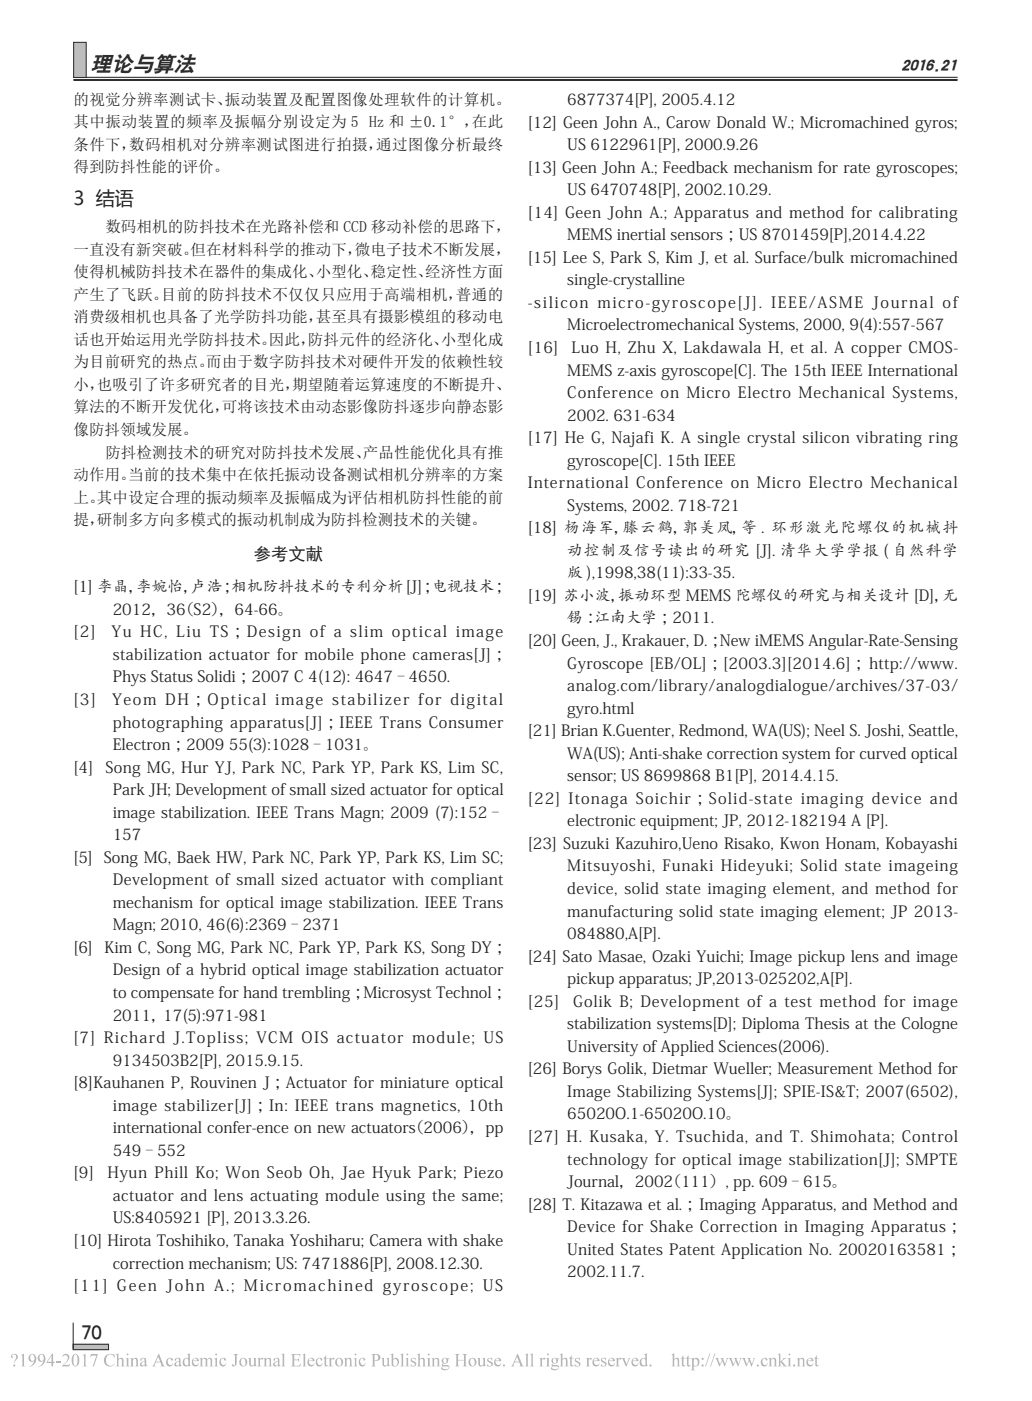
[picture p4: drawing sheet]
<svg xmlns="http://www.w3.org/2000/svg" width="210mm" height="285mm" viewBox="0 0 210 285" stroke-linecap="round" stroke-linejoin="round" font-family="sans-serif">
<defs><g id="words">
<text font-size="4.4" fill="#231f20" x="18.5" y="14.2">理论与算法</text>
<text font-size="4.2" fill="#231f20" x="16.5" y="272.6">70</text>
<text font-size="3.9" fill="#231f20" x="14.9" y="41.7">3 结语</text>
<text font-size="3.5" fill="#231f20" x="51.6" y="113.9">参考文献</text>
<text font-size="3.3" fill="#231f20" x="183.5" y="14.4">2016.21</text>
<g font-size="3.2" fill="#231f20">
<text x="14.9" y="21.3">的视觉分辨率测试卡、</text>
<text x="45.7" y="21.3">振动装置及配置图像处理软件的计算机。</text>
<text x="115.4" y="21.4">6877374[P], 2005.4.12</text>
<text x="14.9" y="25.9">其中振动装置的频率及振幅分别设定为 5 Hz 和 ±0.1°，</text>
<text x="96" y="25.9">在此</text>
<text x="107.4" y="25.9">[12] Geen John A., Carow Donald W.; Micromachined gyros;</text>
<text x="14.9" y="30.5">条件下，</text>
<text x="14.9" y="35">得到防抖性能的评价。</text>
<text x="26.3" y="30.5">数码相机对分辨率测试图进行拍摄，</text>
<text x="76.5" y="30.5">通过图像分析最终</text>
<text x="107.4" y="35.1">[13] Geen John A.; Feedback mechanism for rate gyroscopes;</text>
<text x="115.4" y="30.5">US 6122961[P], 2000.9.26</text>
<text x="115.4" y="39.7">US 6470748[P], 2002.10.29.</text>
<text x="21.4" y="47.2">数码相机的防抖技术在光路补偿和 CCD 移动补偿的思路下，</text>
<text x="107.4" y="44.3">[14] Geen John A.; Apparatus and method for calibrating</text>
<text x="14.9" y="51.8">一直没有新突破。</text>
<text x="38.8" y="51.8">但在材料科学的推动下，</text>
<text x="72.2" y="51.8">微电子技术不断发展，</text>
<text x="107.4" y="53.5">[15] Lee S, Park S, Kim J, et al. Surface/bulk micromachined</text>
<text x="115.4" y="48.9">MEMS inertial sensors ；US 8701459[P],2014.4.22</text>
<text x="14.9" y="56.4">使得机械防抖技术在器件的集成化、</text>
<text x="64.2" y="56.4">小型化、</text>
<text x="75.4" y="56.4">稳定性、</text>
<text x="86.5" y="56.4">经济性方面</text>
<text x="115.4" y="58">single-crystalline</text>
<text x="14.9" y="61">产生了飞跃。</text>
<text x="14.9" y="65.6">消费级相机也具备了光学防抖功能，</text>
<text x="32.8" y="61">目前的防抖技术不仅仅只应用于高端相机，</text>
<text x="64.2" y="65.6">甚至具有摄影模组的移动电</text>
<text x="92.7" y="61">普通的</text>
<text x="107.4" y="62.6">-silicon micro-gyroscope[J]. IEEE/ASME Journal of</text>
<text x="14.9" y="70.2">话也开始运用光学防抖技术。</text>
<text x="54.7" y="70.2">因此，</text>
<text x="62.7" y="70.2">防抖元件的经济化、</text>
<text x="89.7" y="70.2">小型化成</text>
<text x="107.4" y="71.8">[16]</text>
<text x="115.4" y="67.2">Microelectromechanical Systems, 2000, 9(4):557-567</text>
<text x="116.3" y="71.8">Luo H, Zhu X, Lakdawala H, et al. A copper CMOS-</text>
<text x="14.9" y="74.7">为目前研究的热点。</text>
<text x="42" y="74.7">而由于数字防抖技术对硬件开发的依赖性较</text>
<text x="115.4" y="76.4">MEMS z-axis gyroscope[C]. The 15th IEEE International</text>
<text x="14.9" y="79.3">小，</text>
<text x="14.9" y="83.9">算法的不断开发优化，</text>
<text x="19.7" y="79.3">也吸引了许多研究者的目光，</text>
<text x="45.2" y="83.9">可将该技术由动态影像防抖逐步向静态影</text>
<text x="59.5" y="79.3">期望随着运算速度的不断提升、</text>
<text x="115.4" y="81">Conference on Micro Electro Mechanical Systems,</text>
<text x="14.9" y="88.5">像防抖领域发展。</text>
<text x="115.4" y="85.6">2002. 631-634</text>
<text x="21.4" y="93.1">防抖检测技术的研究对防抖技术发展、</text>
<text x="73.9" y="93.1">产品性能优化具有推</text>
<text x="107.4" y="90.1">[17] He G, Najafi K. A single crystal silicon vibrating ring</text>
<text x="115.4" y="94.7">gyroscope[C]. 15th IEEE</text>
<text x="14.9" y="97.7">动作用。</text>
<text x="26.1" y="97.7">当前的技术集中在依托振动设备测试相机分辨率的方案</text>
<text x="107.4" y="99.3">International Conference on Micro Electro Mechanical</text>
<text x="14.9" y="102.3">上。</text>
<text x="14.9" y="106.8">提，</text>
<text x="19.7" y="106.8">研制多方向多模式的振动机制成为防抖检测技术的关键。</text>
<text x="19.7" y="102.3">其中设定合理的振动频率及振幅成为评估相机防抖性能的前</text>
<text x="115.4" y="103.9">Systems, 2002. 718-721</text>
<text x="107.4" y="108.5">[18] 杨海军，滕云鹤，郭美凤，等 . 环形激光陀螺仪的机械抖</text>
<text x="115.4" y="113.1">动控制及信号读出的研究 [J]. 清华大学学报 ( 自然科学</text>
<text x="115.4" y="117.7">版 ),1998,38(11):33-35.</text>
<text x="14.9" y="120.5">[1] 李晶，</text>
<text x="22.9" y="125.1">2012，36</text>
<text x="27.7" y="120.5">李婉怡，</text>
<text x="36.2" y="125.1">（S2）</text>
<text x="38.8" y="120.5">卢浩；</text>
<text x="44.6" y="125.1">，64-66。</text>
<text x="47.1" y="120.5">相机防抖技术的专利分析 [J]；</text>
<text x="87.8" y="120.5">电视技术；</text>
<text x="107.4" y="122.2">[19] 苏小波，</text>
<text x="125.9" y="122.2">振动环型 MEMS 陀螺仪的研究与相关设计 [D]，</text>
<text x="191.8" y="122.2">无</text>
<text x="14.9" y="129.6">[2]</text>
<text x="22.7" y="129.6">Yu HC, Liu TS ；Design of a slim optical image</text>
<text x="107.4" y="131.4">[20] Geen, J., Krakauer, D. ；</text>
<text x="115.4" y="126.8">锡 ：</text>
<text x="121" y="126.8">江南大学 ；2011.</text>
<text x="146.4" y="131.4">New iMEMS Angular-Rate-Sensing</text>
<text x="22.9" y="134.2">stabilization actuator for mobile phone cameras[J] ；</text>
<text x="115.4" y="136">Gyroscope [EB/OL] ；[2003.3][2014.6] ；http://www.</text>
<text x="14.9" y="143.4">[3]</text>
<text x="22.8" y="143.4">Yeom DH ；Optical image stabilizer for digital</text>
<text x="22.9" y="138.8">Phys Status Solidi ；2007 C 4(12): 4647–4650.</text>
<text x="115.4" y="140.6">analog.com/library/analogdialogue/archives/37-03/</text>
<text x="22.9" y="148">photographing apparatus[J] ；IEEE Trans Consumer</text>
<text x="107.4" y="149.8">[21] Brian K.Guenter, Redmond, WA(US); Neel S. Joshi, Seattle,</text>
<text x="115.4" y="145.2">gyro.html</text>
<text x="22.9" y="152.6">Electron ；2009 55(3):1028–1031。</text>
<text x="115.4" y="154.4">WA(US); Anti-shake correction system for curved optical</text>
<text x="14.9" y="157.2">[4]</text>
<text x="21.5" y="157.2">Song MG, Hur YJ, Park NC, Park YP, Park KS, Lim SC,</text>
<text x="22.9" y="161.8">Park JH; Development of small sized actuator for optical</text>
<text x="115.4" y="158.9">sensor; US 8699868 B1[P], 2014.4.15.</text>
<text x="22.9" y="166.3">image stabilization. IEEE Trans Magn; 2009 (7):152–</text>
<text x="107.4" y="163.5">[22] Itonaga Soichir ；Solid-state imaging device and</text>
<text x="22.9" y="170.9">157</text>
<text x="107.4" y="172.7">[23] Suzuki Kazuhiro,Ueno Risako, Kwon Honam, Kobayashi</text>
<text x="115.4" y="168.1">electronic equipment; JP, 2012-182194 A [P].</text>
<text x="14.9" y="175.5">[5]</text>
<text x="21.1" y="175.5">Song MG, Baek HW, Park NC, Park YP, Park KS, Lim SC;</text>
<text x="115.4" y="177.3">Mitsuyoshi, Funaki Hideyuki; Solid state imageing</text>
<text x="22.9" y="180.1">Development of small sized actuator with compliant</text>
<text x="22.9" y="184.7">mechanism for optical image stabilization. IEEE Trans</text>
<text x="115.4" y="181.9">device, solid state imaging element, and method for</text>
<text x="22.9" y="189.3">Magn; 2010, 46(6):2369–2371</text>
<text x="115.4" y="186.5">manufacturing solid state imaging element; JP 2013-</text>
<text x="115.4" y="191">084880,A[P].</text>
<text x="14.9" y="193.9">[6]</text>
<text x="21.3" y="193.9">Kim C, Song MG, Park NC, Park YP, Park KS, Song DY ；</text>
<text x="107.4" y="195.6">[24] Sato Masae, Ozaki Yuichi; Image pickup lens and image</text>
<text x="22.9" y="198.4">Design of a hybrid optical image stabilization actuator</text>
<text x="22.9" y="203">to compensate for hand trembling ；Microsyst Technol ；</text>
<text x="115.4" y="200.2">pickup apparatus; JP,2013-025202,A[P].</text>
<text x="22.9" y="207.6">2011，17(5):971-981</text>
<text x="107.4" y="204.8">[25]</text>
<text x="115.4" y="209.4">stabilization systems[D]; Diploma Thesis at the Cologne</text>
<text x="116.6" y="204.8">Golik B; Development of a test method for image</text>
<text x="14.9" y="212.2">[7] Richard J.Topliss; VCM OIS actuator module; US</text>
<text x="115.4" y="214">University of Applied Sciences(2006).</text>
<text x="14.9" y="221.4">[8]Kauhanen P, Rouvinen J ；Actuator for miniature optical</text>
<text x="22.9" y="216.8">9134503B2[P], 2015.9.15.</text>
<text x="107.4" y="218.6">[26] Borys Golik, Dietmar Wueller; Measurement Method for</text>
<text x="22.9" y="226">image stabilizer[J] ；In: IEEE trans magnetics, 10th</text>
<text x="115.4" y="223.1">Image Stabilizing Systems[J]; SPIE-IS&amp;T; 2007(6502),</text>
<text x="115.4" y="227.7">65020O.1-65020O.10。</text>
<text x="22.9" y="230.5">international confer-ence on new actuators</text>
<text x="83" y="230.5">（2006）</text>
<text x="95.6" y="230.5">，pp</text>
<text x="107.4" y="232.3">[27] H. Kusaka, Y. Tsuchida, and T. Shimohata; Control</text>
<text x="14.9" y="239.7">[9]</text>
<text x="21.9" y="239.7">Hyun Phill Ko; Won Seob Oh, Jae Hyuk Park; Piezo</text>
<text x="22.9" y="235.1">549–552</text>
<text x="115.4" y="236.9">technology for optical image stabilization[J]; SMPTE</text>
<text x="22.9" y="244.3">actuator and lens actuating module using the same;</text>
<text x="115.4" y="241.5">Journal，2002</text>
<text x="135.4" y="241.5">（111）, pp. 609–615。</text>
<text x="22.9" y="248.9">US:8405921 [P], 2013.3.26.</text>
<text x="107.4" y="246.1">[28] T. Kitazawa et al. ；Imaging Apparatus, and Method and</text>
<text x="115.4" y="250.7">Device for Shake Correction in Imaging Apparatus ；</text>
<text x="14.9" y="253.5">[10] Hirota Toshihiko, Tanaka Yoshiharu; Camera with shake</text>
<text x="115.4" y="255.2">United States Patent Application No. 20020163581 ；</text>
<text x="14.9" y="262.6">[11] Geen John A.; Micromachined gyroscope; US</text>
<text x="22.9" y="258.1">correction mechanism; US: 7471886[P], 2008.12.30.</text>
<text x="115.4" y="259.8">2002.11.7.</text>
</g>
</g></defs>
<path d="M14.9 15.7h180" fill="none" stroke="#231f20" stroke-width=".2"/>
<path d="M14.9 16.3h180" fill="none" stroke="#231f20" stroke-width=".4"/>
<path d="M15 8.6h2.5v7.2h-2.5z" fill="#bcbdc0"/>
<path d="M15 8.6h2.5v7.2h-2.5z" fill="none" stroke="#231f20" stroke-width=".2"/>
<path d="M14.9 273.5h7.2v1.1h-7.2z" fill="#bcbdc0"/>
<path d="M14.9 273.5h7.2v1.1h-7.2zM14.9 269.1v5.3" fill="none" stroke="#231f20" stroke-width=".2"/>
<g fill="#b3b3b3">
<path d="M2.3 275.7a.73 .73 0 0 1 1.2 0 .73 .73 0 0 1-.3 1.1l-.3 .5v-.4a.93 .93 0 0 0 .1-1.3l-.2-.1a.48 .48 0 0 0-.3 .7l-.2-.1zM2.7 277.8a.22 .22 0 0 1 .4 0 .22 .22 0 0 1-.4 0z" fill-rule="evenodd"/>
<path d="M136.6 275.5l.6-.2v1.2a.54 .54 0 0 1 .7-.3 .54 .54 0 0 1 .3 .8v.8l.3 .1h-.9l.3-.2v-1a.35 .35 0 0 0-.3-.3 .35 .35 0 0 0-.4 .3v1.1l.3 .1h-.9l.3-.2v-2z" fill-rule="evenodd"/>
<path d="M8 275.5a.93 .93 0 0 1 1.1 .3 .93 .93 0 0 1 .1 1.2 1.34 1.34 0 0 1-1.5 .9 1.26 1.26 0 0 0 1.1-1 .77 .77 0 0 1-1.1-.3 .77 .77 0 0 1 .3-1.1zM8.3 275.6a.64 .64 0 0 0-.3 .8 .64 .64 0 0 0 .9 .3 .99 .99 0 0 0-.5-1.2z" fill-rule="evenodd"/>
<path d="M10.6 275.4h.2v1.6h.3v.3h-.3v.6h-.3v-.6h-1v-.2zM10.5 275.8l-.8 1.2h.8z" fill-rule="evenodd"/>
<path d="M11.4 276.9h1v.3h-1z" fill-rule="evenodd"/>
<path d="M12.9 275.6a.73 .73 0 0 1 1 0 .73 .73 0 0 1 0 1l-.9 1.1h.9l.4-.2-.2 .4h-1.5a2.65 2.65 0 0 0 1.2-1.9 .6 .6 0 0 0-.6-.3 .6 .6 0 0 0-.5 .4z" fill-rule="evenodd"/>
<path d="M14.9 275.6a.67 .67 0 0 1 .8-.1 .67 .67 0 0 1 .4 .6 1.34 1.34 0 0 1-.7 1.9 1.53 1.53 0 0 1-.5-2.4zM15.2 275.5a2.28 2.28 0 0 0 0 2.3h.3a2.23 2.23 0 0 0 0-2.3z" fill-rule="evenodd"/>
<path d="M16.8 275.7l.6-.3v2.3l.3 .2h-.9l.3-.1v-1.7v-.4z" fill-rule="evenodd"/>
<path d="M40.5 276.4l.6-.2v.4a.52 .52 0 0 1 .5-.4 .52 .52 0 0 1 .5 .4 .53 .53 0 0 1 .7-.4 .53 .53 0 0 1 .4 .7v.8l.2 .2h-.8l.3-.2v-.9a.35 .35 0 0 0-.3-.4 .35 .35 0 0 0-.4 .3v1.1l.2 .1h-.8l.2-.1v-1a.37 .37 0 0 0-.2-.4 .37 .37 0 0 0-.5 .2v1.1l.3 .2h-.8l.2-.1v-1.3z" fill-rule="evenodd"/>
<path d="M120.8 276.5a.67 .67 0 0 1 .8-.3 .67 .67 0 0 1 .4 .7h-1.2a.6 .6 0 0 0 .4 .8 .6 .6 0 0 0 .8-.4 .74 .74 0 0 1-1 .7 .74 .74 0 0 1-.4-1.1zM121 276.4l-.2 .4h.8a.39 .39 0 0 0-.2-.4 .39 .39 0 0 0-.4 0z" fill-rule="evenodd"/>
<path d="M23.5 275.5l.6-.2v1.2a.55 .55 0 0 1 .7-.2 .55 .55 0 0 1 .3 .7v.7l.3 .2h-.8l.2-.2v-1a.35 .35 0 0 0-.3-.3 .35 .35 0 0 0-.4 .3v1l.3 .2h-.9l.3-.1v-.2v-1.8v-.2z" fill-rule="evenodd"/>
<path d="M73.2 276.5a.54 .54 0 0 1 .7-.4 .54 .54 0 0 1 .3 .7h-.1a.42 .42 0 0 0-.5-.5 .42 .42 0 0 0-.3 .6 .59 .59 0 0 0 .4 .8 .59 .59 0 0 0 .7-.4 .75 .75 0 0 1-1 .6 .75 .75 0 0 1-.4-1z" fill-rule="evenodd"/>
<path d="M4.2 275.7l.7-.3v2.4l.3 .1h-.9l.3-.1v-2z" fill-rule="evenodd"/>
<path d="M48.6 277.1a.85 .85 0 0 1 1.7 0 .85 .85 0 0 1-1.7 0zM49.2 276.5a.86 .86 0 0 0 .5 1.3 .91 .91 0 0 0-.3-1.5z" fill-rule="evenodd"/>
<path d="M123.9 276.5a.69 .69 0 0 1 .8-.3 .69 .69 0 0 1 .4 .7h-1.2a.6 .6 0 0 0 .4 .7 .6 .6 0 0 0 .8-.3 .73 .73 0 0 1-1 .7 .73 .73 0 0 1-.4-1.1zM124.1 276.4l-.2 .4h.9a.4 .4 0 0 0-.3-.4 .4 .4 0 0 0-.4 0z" fill-rule="evenodd"/>
<path d="M34.1 276.5a.56 .56 0 0 1 .6-.3 .56 .56 0 0 1 .4 .5 .27 .27 0 0 1-.3 0 .27 .27 0 0 1-.1-.3 .6 .6 0 0 0-.6 .3 .6 .6 0 0 0 .2 .8 .55 .55 0 0 0 .5 .2 .55 .55 0 0 0 .5-.4 .76 .76 0 0 1-1 .6 .76 .76 0 0 1-.5-1z" fill-rule="evenodd"/>
<path d="M83.7 276.4l.9-.2v.6a.45 .45 0 0 0-.3-.4 .45 .45 0 0 0-.5 .1v.2l.3 .2a.59 .59 0 0 1 .5 .8 .59 .59 0 0 1-.9 .2l-.1 .1v-.6a.45 .45 0 0 0 .3 .4 .45 .45 0 0 0 .5-.2v-.2l-.7-.4-.1-.3z" fill-rule="evenodd"/>
<path d="M39.2 276.5a.69 .69 0 0 1 .8-.3 .69 .69 0 0 1 .5 .7h-1.2a.6 .6 0 0 0 .3 .7 .6 .6 0 0 0 .8-.3 .73 .73 0 0 1-.9 .7 .73 .73 0 0 1-.4-1.1zM39.4 276.4l-.1 .4h.8a.4 .4 0 0 0-.2-.4 .4 .4 0 0 0-.5 0z" fill-rule="evenodd"/>
<path d="M18.6 275.4h1.3l-.8 2.6h-.2l.7-2.2h-1l-.2 .3z" fill-rule="evenodd"/>
<path d="M128.7 276.5a.69 .69 0 0 1 .8-.3 .69 .69 0 0 1 .4 .7h-1.2a.6 .6 0 0 0 .4 .7 .6 .6 0 0 0 .8-.3 .73 .73 0 0 1-1 .7 .73 .73 0 0 1-.4-1.1zM128.9 276.4l-.2 .4h.8a.4 .4 0 0 0-.2-.4 .4 .4 0 0 0-.4 0z" fill-rule="evenodd"/>
<path d="M44.8 276.5a.54 .54 0 0 1 .7-.4 .54 .54 0 0 1 .4 .7h-.2a.42 .42 0 0 0-.5-.5 .42 .42 0 0 0-.3 .6 .59 .59 0 0 0 .4 .8 .59 .59 0 0 0 .7-.4 .75 .75 0 0 1-.9 .6 .75 .75 0 0 1-.4-1z" fill-rule="evenodd"/>
<path d="M47.5 275.4h1l-.3 .3v1.4a.62 .62 0 0 1-.2 .7 .62 .62 0 0 1-.8 0l.1-.3 .2 .1 .2 .3 .1-.3v-1.9z" fill-rule="evenodd"/>
<path d="M50.4 276.3h.6v1.1a.36 .36 0 0 0 .3 .4 .36 .36 0 0 0 .4-.3v-1.1l-.2-.1h.5v1.4l.3 .1-.6 .2v-.3a.54 .54 0 0 1-.6 .3 .54 .54 0 0 1-.4-.7v-.9z" fill-rule="evenodd"/>
<path d="M52.3 276.4l.6-.2v.4l.4-.4a.18 .18 0 0 1 .3 .1 .18 .18 0 0 1-.2 .3l-.3-.1-.2 .2v1.1l.3 .1h-.9l.3-.1v-.2v-1.1z" fill-rule="evenodd"/>
<path d="M100.8 276.5a.69 .69 0 0 1 .7-.3 .69 .69 0 0 1 .5 .7h-1.2a.6 .6 0 0 0 .4 .7 .6 .6 0 0 0 .7-.3 .73 .73 0 0 1-.9 .7 .73 .73 0 0 1-.4-1.1zM100.9 276.4l-.1 .4h.8a.4 .4 0 0 0-.2-.4 .4 .4 0 0 0-.5 0z" fill-rule="evenodd"/>
<path d="M57.3 275.5l.5-.2v2.5l.3 .1h-.8l.2-.1v-.2v-1.9z" fill-rule="evenodd"/>
<path d="M55.8 276.4a.6 .6 0 0 1 .7-.2 .6 .6 0 0 1 .3 .6l.1 1 .2-.1-.4 .3-.1-.3a.49 .49 0 0 1-.8 .3 .49 .49 0 0 1-.1-.8l.9-.3-.1-.3a.35 .35 0 0 0-.4-.2 .35 .35 0 0 0-.2 .4l-.3-.2zM56 277.3l-.1 .3 .2 .2 .5-.2v-.6z" fill-rule="evenodd"/>
<path d="M59.2 275.4h1.9v.6l-.3-.4h-.9v1l.8-.1 .2-.3v.9l-.2-.4h-.8v1l.1 .1a.89 .89 0 0 0 1.2-.5l-.1 .6h-1.9l.3-.1v-.3v-1.8z" fill-rule="evenodd"/>
<path d="M61.5 275.5l.6-.2v2.4l.2 .2h-.8l.3-.1v-2.1z" fill-rule="evenodd"/>
<path d="M87.1 275.5a.2 .2 0 0 1 .4 0 .2 .2 0 0 1-.4 0zM86.8 276.4l.6-.2v1.5l.3 .2h-.8l.2-.1v-1.3z" fill-rule="evenodd"/>
<path d="M66.3 275.7l.1 .6h.4v.1h-.4v1.2l.1 .2 .3-.1a.38 .38 0 0 1-.5 .3 .38 .38 0 0 1-.3-.5v-1.1l-.2-.1z" fill-rule="evenodd"/>
<path d="M125.2 276.4l.6-.2v.4l.3-.3 .2-.1a.21 .21 0 0 1 .1 .4 .2 .2 0 0 1-.3-.1l-.3 .2v1l.3 .2h-.9l.3-.1v-1.3z" fill-rule="evenodd"/>
<path d="M66.8 276.4l.6-.2v.4l.3-.3 .2-.1a.21 .21 0 0 1 .1 .4 .21 .21 0 0 1-.4-.1l-.2 .2v1l.3 .2h-.9l.3-.1v-1.3z" fill-rule="evenodd"/>
<path d="M122.4 276.4l.9-.2v.6a.47 .47 0 0 0-.3-.4 .47 .47 0 0 0-.5 .1l.3 .4a.59 .59 0 0 1 .6 .8 .59 .59 0 0 1-1 .2l-.1 .1v-.6a.48 .48 0 0 0 .3 .4 .48 .48 0 0 0 .6-.2l-.1-.2-.7-.4-.1-.3z" fill-rule="evenodd"/>
<path d="M72.2 275.5a.18 .18 0 0 1 .3 0 .18 .18 0 0 1-.3 0zM71.9 276.4l.6-.2v1.5l.3 .2h-.9l.3-.1v-.2v-1.1z" fill-rule="evenodd"/>
<path d="M25.8 275.5a.18 .18 0 0 1 .3 0 .18 .18 0 0 1-.3 0zM25.5 276.4l.6-.2v1.5l.3 .2h-.8l.2-.1v-1.3z" fill-rule="evenodd"/>
<path d="M75.5 275.4h.9a.74 .74 0 0 1 1 .8 .74 .74 0 0 1-1.1 .6h-.1v.9l.4 .2h-1.1l.3-.1 .1-.3v-1.8zM76.2 275.6v1.1a.57 .57 0 0 0 .8-.6 .57 .57 0 0 0-.8-.5z" fill-rule="evenodd"/>
<path d="M77.6 276.3h.5v1.1a.36 .36 0 0 0 .3 .4 .36 .36 0 0 0 .5-.3l-.1-1.1-.2-.1h.5v1.2l.1 .3h.2l-.5 .2v-.3a.54 .54 0 0 1-.7 .3 .54 .54 0 0 1-.4-.7v-.8z" fill-rule="evenodd"/>
<path d="M43.8 275.5a.2 .2 0 0 1 .4 0 .2 .2 0 0 1-.4 0zM43.6 276.4l.5-.2 .1 1.5 .2 .2h-.8l.2-.1 .1-.2-.1-1.1z" fill-rule="evenodd"/>
<path d="M81.5 275.5l.5-.2v2.5l.3 .1h-.8l.2-.1v-.2v-1.9z" fill-rule="evenodd"/>
<path d="M82.7 275.5a.2 .2 0 0 1 .4 0 .2 .2 0 0 1-.4 0zM82.5 276.4l.6-.2v1.5l.2 .2h-.8l.2-.1v-1.3z" fill-rule="evenodd"/>
<path d="M35.6 276.5a.61 .61 0 0 1 .7-.3 .61 .61 0 0 1 .4 .6l.1 1 .2-.1-.4 .3-.1-.3a.49 .49 0 0 1-.8 .3 .49 .49 0 0 1-.1-.8l.9-.3-.1-.3a.35 .35 0 0 0-.4-.2 .35 .35 0 0 0-.2 .4l-.2-.1zM35.9 277.3l-.1 .3 .2 .2 .5-.2v-.6z" fill-rule="evenodd"/>
<path d="M62.8 276.5a.67 .67 0 0 1 .8-.3 .67 .67 0 0 1 .4 .7h-1.2a.6 .6 0 0 0 .4 .8 .6 .6 0 0 0 .8-.4 .74 .74 0 0 1-1 .7 .74 .74 0 0 1-.4-1.1zM63 276.4l-.2 .4h.8a.39 .39 0 0 0-.2-.4 .39 .39 0 0 0-.4 0z" fill-rule="evenodd"/>
<path d="M140.6 276.4l.6-.2v.4a.62 .62 0 0 1 .7-.3 .62 .62 0 0 1 .4 .7 .76 .76 0 0 1-.3 .8 .76 .76 0 0 1-.8 0v.8l.2 .2h-.9l.3-.2v-.2v-1.9zM141.2 276.7v.6a.46 .46 0 0 0 .5 .6 .46 .46 0 0 0 .3-.7 .49 .49 0 0 0-.2-.7 .49 .49 0 0 0-.6 .2z" fill-rule="evenodd"/>
<path d="M87.7 276.4l.6-.2v.3a.54 .54 0 0 1 .7-.3 .54 .54 0 0 1 .4 .7v.9l.2 .1h-.8l.3-.2v-.8l-.1-.4-.2-.1-.5 .3v1l.3 .2h-.8l.2-.2v-1.2z" fill-rule="evenodd"/>
<path d="M90.1 276.4l.4-.2 .9 .1v.2h-.3a.68 .68 0 0 1-.1 .8 .68 .68 0 0 1-.8 .1l-.1 .2 .3 .1a.73 .73 0 0 1 1 .5 .98 .98 0 0 1-1.6 .2l.3-.5-.2-.2 .3-.4-.3-.5zM90.3 276.4a.48 .48 0 0 0-.1 .6 .48 .48 0 0 0 .6 .2 .48 .48 0 0 0 .1-.6 .48 .48 0 0 0-.6-.2zM90.1 277.9l-.1 .3a.73 .73 0 0 0 .7 .3 .73 .73 0 0 0 .6-.4z" fill-rule="evenodd"/>
<path d="M109.7 276.4l.6-.2v.4l.3-.3 .2-.1a.21 .21 0 0 1 .1 .4 .21 .21 0 0 1-.4-.1l-.2 .2v1l.3 .2h-.9l.3-.1v-1.3z" fill-rule="evenodd"/>
<path d="M92.5 275.4h1.1l-.4 .3v.9h1.2v-1l-.3-.2h1l-.3 .3v2l.3 .2h-1l.3-.1v-1.1h-1.2v1l.4 .2h-1.1l.3-.1 .1-.3v-1.8z" fill-rule="evenodd"/>
<path d="M162.1 276.4l.6-.2v.3a.52 .52 0 0 1 .6-.3 .52 .52 0 0 1 .4 .7v.9l.2 .1h-.8h.2l.1-.3v-.9l-.3-.3-.4 .3v1.1l.2 .1h-.8l.3-.2v-1.2z" fill-rule="evenodd"/>
<path d="M97.1 276.3h.6v1.1a.36 .36 0 0 0 .2 .4 .36 .36 0 0 0 .5-.3l-.1-1.1-.2-.1h.6v1.4l.3 .1-.6 .2v-.3a.54 .54 0 0 1-.7 .3 .54 .54 0 0 1-.4-.7v-.9z" fill-rule="evenodd"/>
<path d="M99.3 276.4l.9-.2v.6a.47 .47 0 0 0-.3-.4 .47 .47 0 0 0-.5 .1l.2 .4a.59 .59 0 0 1 .6 .8 .59 .59 0 0 1-1 .2l-.1 .1v-.6a.48 .48 0 0 0 .4 .4 .48 .48 0 0 0 .5-.2l-.1-.2-.7-.4-.1-.3z" fill-rule="evenodd"/>
<path d="M64.5 276.5a.54 .54 0 0 1 .6-.4 .54 .54 0 0 1 .4 .7h-.2a.42 .42 0 0 0-.5-.5 .42 .42 0 0 0-.3 .6 .59 .59 0 0 0 .4 .8 .59 .59 0 0 0 .8-.4 .75 .75 0 0 1-1 .6 .75 .75 0 0 1-.4-1z" fill-rule="evenodd"/>
<path d="M151 276.3h.7l-.1 .1 .4 1.1 .4-.8-.4-.4h.8l-.2 .2 .4 1 .4-1.1-.2-.1h.5l-.7 1.7-.6-1.1-.6 1.1-.6-1.5z" fill-rule="evenodd"/>
<path d="M105.3 275.4l1 2.3 .3 .2h-1l.3-.2-.2-.6h-1l-.2 .6 .2 .2h-.7l.4-.4zM105.2 276l-.5 1h.9z" fill-rule="evenodd"/>
<path d="M106.8 275.5l.6-.2v2.4l.2 .2h-.8l.3-.2v-2z" fill-rule="evenodd"/>
<path d="M107.9 275.5l.5-.2v2.3l.1 .2 .2 .1h-.8l.2-.1v-.2v-1.8v-.2z" fill-rule="evenodd"/>
<path d="M38.1 275.5l.5-.2v2.4l.3 .1-.6 .2v-.3a.74 .74 0 0 1-1 0 .74 .74 0 0 1 0-1l.4-.5 .6 .2v-.7zM37.7 276.5a.77 .77 0 0 0 .5 1.2l.1-.1v-.8a.39 .39 0 0 0-.2-.4 .39 .39 0 0 0-.4 .1z" fill-rule="evenodd"/>
<path d="M111.3 275.5a.2 .2 0 0 1 .4 0 .2 .2 0 0 1-.4 0zM111.1 276.4l.6-.2v1.6l.2 .1h-.8l.2-.2v-1.2z" fill-rule="evenodd"/>
<path d="M112.4 276.4l.5-.2 .9 .2-.4 .1a.68 .68 0 0 1-.1 .8 .68 .68 0 0 1-.8 .1l-.1 .2 .3 .1a.72 .72 0 0 1 1.1 .5 .9 .9 0 0 1-.8 .6 .9 .9 0 0 1-.9-.5l.3-.4-.1-.3 .2-.3-.3-.3zM112.6 276.4a.49 .49 0 0 0-.1 .6 .49 .49 0 0 0 .6 .2 .5 .5 0 0 0 .1-.6 .5 .5 0 0 0-.6-.2zM112.5 277.9l-.2 .3a.73 .73 0 0 0 .7 .3 .73 .73 0 0 0 .6-.4z" fill-rule="evenodd"/>
<path d="M155.1 276.5a.56 .56 0 0 1 .6-.3 .56 .56 0 0 1 .4 .5 .27 .27 0 0 1-.3 0 .27 .27 0 0 1-.1-.3 .6 .6 0 0 0-.6 .3 .6 .6 0 0 0 .2 .8 .55 .55 0 0 0 .5 .2 .55 .55 0 0 0 .5-.4 .76 .76 0 0 1-1 .6 .76 .76 0 0 1-.5-1z" fill-rule="evenodd"/>
<path d="M116.3 275.7v.6h.4v.1h-.4v1.2l.1 .2 .4-.1a.38 .38 0 0 1-.5 .3 .38 .38 0 0 1-.3-.5v-1.1l-.2-.1z" fill-rule="evenodd"/>
<path d="M117.1 276.4l.9-.2v.6a.44 .44 0 0 0-.3-.4 .44 .44 0 0 0-.5 .1l.3 .4a.59 .59 0 0 1 .5 .8 .59 .59 0 0 1-.9 .2l-.1 .1v-.6a.48 .48 0 0 0 .3 .4 .48 .48 0 0 0 .5-.2v-.2l-.8-.6z" fill-rule="evenodd"/>
<path d="M69.9 276.4l.6-.2v.3a.52 .52 0 0 1 .7-.3 .52 .52 0 0 1 .3 .7l.1 .9 .2 .1h-.8h.2v-.3v-.9l-.2-.3-.5 .3v1.1l.3 .1h-.8l.2-.2v-1.2z" fill-rule="evenodd"/>
<path d="M119.2 276.4l.6-.2v.4l.3-.3h.3a.23 .23 0 0 1-.2 .3 .23 .23 0 0 1-.2-.1l-.2 .2v1l.3 .2h-.9l.3-.1v-1.3z" fill-rule="evenodd"/>
<path d="M148.3 276.3h.7l-.1 .2 .4 1 .4-.8-.4-.4h.7l-.1 .2 .4 1 .4-1.1-.2-.1h.5l-.3 .2-.5 1.5-.5-1.1-.6 1.1-.6-1.5z" fill-rule="evenodd"/>
<path d="M68.1 277.1a.86 .86 0 0 1 1.7 0 .86 .86 0 0 1-1.7 0zM68.7 276.5a1.07 1.07 0 0 0 .3 1.4 .83 .83 0 0 0 .5-.9 .83 .83 0 0 0-.6-.7z" fill-rule="evenodd"/>
<path d="M32.3 275.4l1 2.3 .3 .2h-1l.3-.2-.3-.6h-.9l-.3 .6 .3 .2h-.8l.5-.4zM32.2 276l-.5 1h.9z" fill-rule="evenodd"/>
<path d="M113.9 275.5l.6-.2v1.2a.55 .55 0 0 1 .7-.3 .55 .55 0 0 1 .3 .8v.8l.2 .1h-.8l.3-.2v-1a.35 .35 0 0 0-.4-.3 .35 .35 0 0 0-.3 .3v1.1l.2 .1h-.8l.2-.1v-2.1z" fill-rule="evenodd"/>
<path d="M79.4 275.5l.6-.2v1.2a.69 .69 0 0 1 1-.1 .69 .69 0 0 1 .1 .9 .91 .91 0 0 1-1.4 .5v-2.1zM80.1 276.6l-.1 1.1a.53 .53 0 0 0 .7 .1 .53 .53 0 0 0 .2-.7 .51 .51 0 0 0-.2-.5 .51 .51 0 0 0-.6 0z" fill-rule="evenodd"/>
<path d="M131.1 275.5l.5-.2v2.2l.1 .3h.2l-.6 .2v-.3a.75 .75 0 0 1-1 .1 .75 .75 0 0 1 0-1.1l.5-.5 .5 .2v-.8zM130.7 276.5a.75 .75 0 0 0-.2 .8 .75 .75 0 0 0 .7 .4l.1-.1v-.8a.39 .39 0 0 0-.2-.4 .39 .39 0 0 0-.4 .1z" fill-rule="evenodd"/>
<path d="M53.6 276.4l.6-.2v.3a.52 .52 0 0 1 .6-.3 .52 .52 0 0 1 .3 .7l.1 .9 .2 .1h-.8h.2l.1-.3-.1-.9-.2-.3-.4 .3v1.1l.2 .1h-.8l.2-.2v-1.2z" fill-rule="evenodd"/>
<path d="M26.4 276.4l.6-.2v.3a.54 .54 0 0 1 .7-.3 .54 .54 0 0 1 .4 .7v.9l.2 .1h-.8l.2-.2v-.8v-.4l-.2-.1-.5 .3v1l.3 .2h-.8l.2-.2v-1.2z" fill-rule="evenodd"/>
<path d="M6 275.7a.85 .85 0 0 1 1.1-.1 .85 .85 0 0 1 .3 1.1 1.38 1.38 0 0 1-1.6 1.2 1.2 1.2 0 0 0 1.2-1 .75 .75 0 0 1-1.1-.1 .75 .75 0 0 1 .1-1.1zM6.3 275.7a.65 .65 0 0 0-.1 .8 .65 .65 0 0 0 .7 .3 .74 .74 0 0 0-.5-1.2z" fill-rule="evenodd"/>
<path d="M139 275.7l.1 .6h.4v.1h-.4v1.2l.1 .2 .3-.1a.39 .39 0 0 1-.4 .3 .39 .39 0 0 1-.3-.5v-1.1l-.3-.1z" fill-rule="evenodd"/>
<path d="M140.1 275.7v.6h.4v.1h-.4v1.2l.1 .2 .4-.1a.38 .38 0 0 1-.5 .3 .38 .38 0 0 1-.3-.5v-1.1l-.3-.1z" fill-rule="evenodd"/>
<path d="M28.7 276.4a.62 .62 0 0 1 .7-.2 .62 .62 0 0 1 .3 .6l.1 .9h.2l-.4 .3-.2-.3a.48 .48 0 0 1-.7 .3 .48 .48 0 0 1-.1-.8l.8-.3v-.3a.36 .36 0 0 0-.4-.2 .36 .36 0 0 0-.3 .4l-.1-.1zM28.8 277.3v.2l.1 .3 .5-.2v-.6z" fill-rule="evenodd"/>
<path d="M142.8 276.4a.21 .21 0 0 1 .4 0 .21 .21 0 0 1-.4 0zM142.7 277.8a.25 .25 0 0 1 .5 0 .25 .25 0 0 1-.5 0z" fill-rule="evenodd"/>
<path d="M144.4 275.3h.1l-.9 2.7h-.1z" fill-rule="evenodd"/>
<path d="M145.4 275.3h.2l-1 2.7h-.1z" fill-rule="evenodd"/>
<path d="M145.6 276.3h.7l-.2 .3 .4 .9 .4-.8-.3-.4h.7l-.1 .2 .3 1 .4-1-.2-.2h.5l-.2 .2-.5 1.5-.5-1.1-.6 1.1z" fill-rule="evenodd"/>
<path d="M21.6 275.7a1.78 1.78 0 0 1 1.6-.2l.1-.1v.9a.92 .92 0 0 0-1.1-.7 .92 .92 0 0 0-.6 1.1 .98 .98 0 0 0 .6 1.1 .98 .98 0 0 0 1.2-.5 1.24 1.24 0 0 1-1.9 .3 1.24 1.24 0 0 1 .1-1.9z" fill-rule="evenodd"/>
<path d="M84.9 275.5l.5-.2v1.2a.55 .55 0 0 1 .7-.2 .55 .55 0 0 1 .3 .7v.7l.3 .2h-.8l.2-.2v-1a.35 .35 0 0 0-.3-.3 .35 .35 0 0 0-.4 .3v1l.3 .2h-.8l.2-.1v-.2v-1.8v-.2z" fill-rule="evenodd"/>
<path d="M95.3 277.1a.85 .85 0 0 1 1.7 0 .85 .85 0 0 1-1.7 0zM95.8 276.5a.86 .86 0 0 0 .6 1.3 .91 .91 0 0 0-.4-1.5z" fill-rule="evenodd"/>
<path d="M156.3 276.4l.6-.2v.3a.54 .54 0 0 1 .7-.3 .54 .54 0 0 1 .3 .7v.9l.3 .1h-.8l.2-.2v-.8v-.4l-.3-.1-.4 .3v1l.3 .2h-.8l.2-.2v-1.2z" fill-rule="evenodd"/>
<path d="M158.2 275.5l.6-.2v1.7l.6-.6-.1-.1h.7l-.9 .6 1 1h-.8l.1-.2-.6-.7v.8l.3 .1h-.9l.3-.1v-.2v-1.8l-.1-.2z" fill-rule="evenodd"/>
<path d="M160.5 275.5a.18 .18 0 0 1 .3 0 .18 .18 0 0 1-.3 0zM160.2 276.4l.6-.2v1.5l.3 .2h-.9l.3-.1v-1.3z" fill-rule="evenodd"/>
<path d="M126.5 276.3h.8l-.2 .1 .4 1.1 .4-1.1-.1-.1h.5l-.8 1.7-.8-1.5z" fill-rule="evenodd"/>
<path d="M164.3 276.5a.67 .67 0 0 1 .8-.3 .67 .67 0 0 1 .4 .7h-1.1a.6 .6 0 0 0 .3 .8 .6 .6 0 0 0 .8-.4 .74 .74 0 0 1-1 .7 .74 .74 0 0 1-.4-1.1zM164.5 276.4l-.1 .4h.7a.39 .39 0 0 0-.1-.4 .39 .39 0 0 0-.5 0z" fill-rule="evenodd"/>
<path d="M166.2 275.7v.6h.4v.1h-.4v1.2l.1 .2 .4-.1a.38 .38 0 0 1-.5 .3 .38 .38 0 0 1-.3-.5v-1.1l-.3-.1z" fill-rule="evenodd"/>
<circle cx="102.5" cy="277.8" r=".23"/>
<circle cx="161.6" cy="277.8" r=".23"/>
<circle cx="154.2" cy="277.8" r=".23"/>
<circle cx="132.4" cy="277.8" r=".22"/>
</g>
<use href="#words"/>
</svg>
